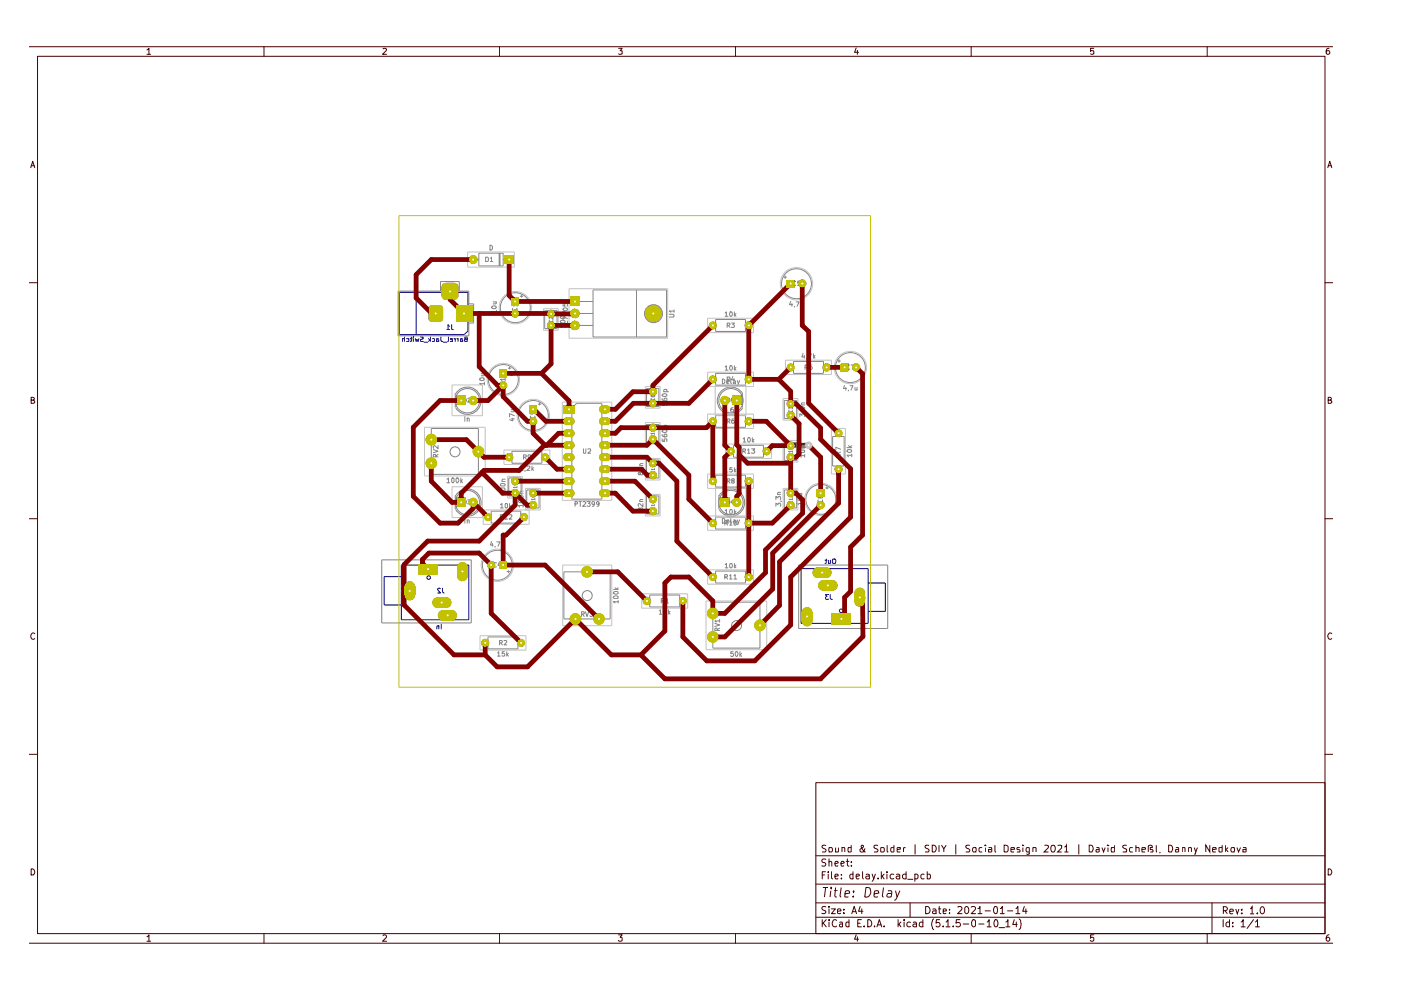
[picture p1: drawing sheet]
<svg xmlns="http://www.w3.org/2000/svg" width="297mm" height="210mm" viewBox="0 0 297 210" stroke-linecap="round" stroke-linejoin="round" font-family="sans-serif">
<g fill="none" stroke="#480000" stroke-width=".21">
<path d="M6.3 9.9h276.3M8 11.9h272.9v186.1h-272.9zM31.2 10.6l.4-.4v1.3M31.2 11.5h.7M56 9.9v2M81.2 10.3l.5-.1 .3 .4-.9 .9h.9M105.9 9.9v2M131.1 10.2h.8l-.4 .6h.4v.6h-.8M156 9.9v2M181.5 10.2l-.3 .9h.8M181.8 10.7v.8M205.9 9.9v2"/>
<path d="M231.9 10.2h-.7v.6h.7v.6h-.7M255.9 9.9v2M281.8 10.2l-.5 .1v.2v.9a.42 .42 0 0 0 .6-.1 .42 .42 0 0 0-.1-.5h-.5l-.1 .2M6.5 35.6l.4-1.4 .5 1.4M6.6 35.1h.7M281.5 35.6l.4-1.4 .5 1.4M281.6 35.1h.7M6.3 59.9h1.7M280.9 59.9h1.7M6.6 84.8h.6v-.5l-.6-.1v1.3h.5l.3-.4-.4-.3M281.6 84.8h.6v-.5l-.6-.1v1.3h.5l.3-.4-.4-.3M6.3 110h1.7"/>
<path d="M280.9 110h1.7M7.4 134.4a.57 .57 0 0 0-.8 0 .57 .57 0 0 0 0 .8l.3 .4 .5-.2M282.4 134.4a.57 .57 0 0 0-.8 0 .57 .57 0 0 0 0 .8l.3 .4 .5-.2M6.3 159.9h1.7M280.9 159.9h1.7M173 165.9h107.9v32.1h-107.9zM175.1 179.3h-.7l-.1 .3 .6 .4 .2 .4-.1 .2h-.7M175.8 179.7l.6 .1 .1 .6-.2 .2h-.5zM177.2 179.7v.9h.6M177.8 179.7v.9M178.5 179.8l.5-.1 .1 .9M178.5 179.7v.9"/>
<path d="M180.5 179.2v1.4h-.6v-.9h.6M183.3 179.9l-.3 .7h-.6l-.1-.5 .8-.6-.3-.3a.51 .51 0 0 0 0 .8l.5 .6h.2M186.1 179.3h-.7v.5l.6 .2 .1 .4-.1 .2h-.7M186.7 179.8h.7l.1 .6-.2 .2h-.6zM188.1 179.2v1.3l.2 .1M189.5 179.2v1.4h-.5l-.2-.2 .1-.6 .6-.1M191.6 179.7v.9M192 179.7h-.3l-.1 .3M194 179v2.1M197 179.3h-.8l-.1 .3 .6 .4 .3 .4-.2 .2h-.7M197.7 179.2a.78 .78 0 0 1 .8 .5 .78 .78 0 0 1-.3 .9h-.5zM199.1 179.2v1.4"/>
<path d="M199.6 179.2l.5 .8 .5-.8M200.1 180v.6M202.6 179v2.1M205.6 179.3h-.7l-.1 .3 .6 .4 .2 .4-.2 .2h-.6M206.3 179.8l.6-.1v.9h-.6zM208.2 179.7h-.5l-.1 .3 .1 .6h.5M208.9 179.2v.1M208.9 179.7v.9M209.6 179.7h.6l.1 .2v.7h-.7v-.5l.7-.1M210.9 179.2v1.3l.3 .1M212.9 179.2l.6 .1 .2 .2v.8l-.2 .3h-.6zM216.2 179.7h-.5l-.1 .2 .1 .2 .5 .1v.4h-.6"/>
<path d="M216.9 179.2v.1M216.9 179.7v.9M219 179.8l.6-.1 .1 .9M219 179.7v.9M221.4 179.3h.8l.1 .3-.9 1h.9M223 179.3l.3-.1a.88 .88 0 0 1 .2 1.4h-.4l-.2-.2-.1-.7zM224.2 179.3h.9v.5l-.9 .8h.9M225.7 179.6l.4-.4v1.4M228.7 179v2.1M230.9 179.2a.81 .81 0 0 1 .9 .5 .81 .81 0 0 1-.3 .9h-.6zM232.5 179.7h.5v.2v.7h-.5v-.5l.5-.1M233.6 179.7l.4 .9 .3-.9"/>
<path d="M234.9 179.2v.1M234.9 179.7v.9M236.3 179.2v1.4h-.6v-.9h.6M238.9 179.3h-.8l-.1 .3 .2 .2a.6 .6 0 0 1 .6 .8h-.8M240.2 179.7h-.6l-.1 .3 .1 .6h.6M240.8 179.8l.6-.1 .1 .9M240.8 179.2v1.4M245.2 179.2v1.3l.1 .1M247.8 179.2a.81 .81 0 0 1 .8 .5 .81 .81 0 0 1-.2 .9h-.6zM249.3 179.7h.5l.1 .2v.7h-.6v-.5l.6-.1M250.7 179.8l.5-.1v.9M250.7 179.7v.9"/>
<path d="M252 179.8l.5-.1 .1 .9M252 179.7v.9M253.2 179.7l.3 .9M253.9 179.7l-.5 1.4h-.2M256.5 179.2v1.4l-.8-1.4v1.4M259.1 179.2v1.4h-.6l-.1-.8 .7-.1M259.8 179.2v1.4M260.4 179.7l-.6 .5M261.1 179.8l.6-.1v.9h-.6zM262.3 179.7l.3 .9 .4-.9M263.5 179.7h.6l.1 .2v.7h-.7v-.5l.7-.1M6.3 200h276.3"/>
<path d="M6.6 184.2a.71 .71 0 0 1 .7 .5 .71 .71 0 0 1-.2 .8h-.5zM31.2 198.6l.4-.4v1.4M31.2 199.6h.7M56 198v2M81.2 198.4l.2-.2h.3l.3 .4-.9 1h.9M105.9 198v2M131.1 198.2h.8l-.4 .5 .4 .2v.5l-.2 .2h-.4l-.2-.2M156 198v2M173 194.5h107.9M173 191.4h107.9M173 187.5h107.9M173 181.4h107.9"/>
<path d="M174.3 195v1.5M174.3 185.5h.5M174.5 188.2h1.1M174.5 195.7l.7 .8M175 184.8h-.7v1.6M175 188.2l-.2 2M175.1 192.3l-.6-.1-.3 .3 .3 .5 .5 .1 .1 .4-.3 .2-.6-.1M175.1 182.2l-.6-.1-.3 .3 .3 .5h.3l.3 .3-.3 .4h-.6M175.2 195l-.9 .9M175.6 184.8v.2M175.6 185.3v1.1M175.8 195v.2"/>
<path d="M175.8 192.2v.2M175.8 182.8l.1-.2 .4 .1 .1 .9M175.8 182.1v1.5M175.8 192.7v1M175.8 195.5v1M176.1 188.8l-.1 1.4M176.2 188.2v.2M176.3 192.7h.8l-.8 1h.8M176.3 184.8v1.3l.2 .3M176.8 188.8h.8M177 185.8l.7-.1-.2-.4h-.3l-.2 .2v.6l.2 .3 .4-.1M177 183.1l.7-.1-.2-.4-.4 .1-.1 .7 .2 .2h.4"/>
<path d="M177.2 188.2l-.2 1.7 .4 .3M177.4 195.2l-.3-.2a.77 .77 0 0 0-.7 .7 .77 .77 0 0 0 .7 .8l.3-.2M177.5 193.2l.8-.1-.1-.3-.4-.1-.3 .3v.5l.3 .2 .4-.1M178.1 195.6h.5v.9M178.3 183.1l.7-.1-.2-.4-.4 .1-.1 .7 .2 .2h.4M178.4 188.2l-.3 1.7 .3 .3M178.4 186.2v.2M178.4 185.4v.1M178.6 195.9h-.5l-.1 .3 .1 .3 .5-.1M178.9 193.5v.2M178.9 192.8v.2M179.1 189.5l1-.1-.1-.5-.5-.1-.2 .1-.1 .3-.1 .9h.8"/>
<path d="M179.4 182.6h.6M179.7 182.1v1.3l.3 .2M180 195.6l-.4-.1-.3 .3 .1 .6h.6M180 195v1.5M180.5 183.5v.1M180.5 182.7v.2M180.6 193.7l.5-1.5 .5 1.5M180.8 193.3h.6M180.8 185.4l-.4-.1-.2 .3 .1 .6 .1 .2 .4-.1M180.8 184.8v1.6M180.9 190v.2M181 188.9v.3"/>
<path d="M181.5 198.2l-.3 .9h.8M181.5 185.8l.7-.1-.2-.4h-.3l-.2 .2v.6l.2 .3 .4-.1M181.8 198.6v1M181.9 195.7h.5M182.4 192.2l-.4 1h1M182.6 195h-.7v1.5h.7M182.7 192.7v1M182.9 184.8v1.3l.1 .3M183.2 196.3v.2M183.6 188.2h.4a.86 .86 0 0 1 .6 1.2 1.08 1.08 0 0 1-1.3 .8zM183.6 185.4l.5-.1 .2 .2v.9M184 195a.77 .77 0 0 1 .8 .7 .77 .77 0 0 1-.8 .8z"/>
<path d="M184.3 185.7l-.7 .2 .2 .5 .5-.1M184.9 185.3l.4 1.1M185.3 189.5l1-.1-.1-.5h-.7l-.2 1 .2 .3 .6-.1M185.4 196.3v.2M185.6 185.3l-.7 1.6M185.9 196.5l.5-1.5 .5 1.5M186.1 196.1h.7M186.2 186.2v.2M186.9 184.8v1.6M187 185.8l.5 .6M187.3 188.2l-.2 1.7 .2 .3M187.5 196.3v.2"/>
<path d="M187.5 185.3l-.6 .6M188 184.8v.2M188 185.3v1.1M188.3 188.9h.7l-.1 1.3M189 189.4l-.8 .1-.2 .4 .3 .3 .6-.1M189.5 185.4l-.5-.1-.3 .3v.4l.3 .4 .5-.1M189.9 188.8l.3 1.4M190.1 185.4l.4-.1 .3 .2v.9M190.2 180.1l.7-.1v-.3h-.6l-.1 .2 .1 .7h.6M190.4 195v1.5M190.6 195.9l.4 .6M190.8 185.7l-.8 .2 .2 .5 .6-.1"/>
<path d="M190.8 188.8l-.9 1.9-.3 .2M191 195.5l-.6 .6M191.7 195v.2M191.7 195.5v1M192.1 185.4a.52 .52 0 0 0-.8 .2l.2 .7h.6M192.1 184.8v1.6M192.4 186.4h1.1M193 191.4v3.1M193 195.6h-.6l-.1 .7a.52 .52 0 0 0 .7 .1M193.6 195.6h.6l.1 .9M194 185.4l.4-.1 .2 .3v.6l-.2 .2-.4-.1M194 185.3v1.6"/>
<path d="M194.3 195.9h-.5l-.3 .3 .3 .3 .5-.1M195.7 195.6h-.6l-.2 .7a.52 .52 0 0 0 .8 .1M195.7 195v1.5M195.9 185.4l-.4-.1-.3 .3 .1 .6 .2 .2 .4-.1M196.3 192.2a.78 .78 0 0 1 .9 .8 .78 .78 0 0 1-.9 .7zM196.6 185.4l.4-.1 .3 .3-.1 .7h-.6M196.6 184.8v1.6M197.8 192.8h.6l.1 .9M198 194.8a1.74 1.74 0 0 0 0 2.3M198.5 193.1h-.5l-.3 .3 .3 .3 .5-.1M199 192.7h.5M199.1 192.2v1.3l.4 .2"/>
<path d="M199.2 195h-.7v.7l.1-.1h.5l.2 .3v.4l-.2 .2h-.5l-.1-.2M200 193.2l.7-.1-.1-.3h-.6v.8h.6M200 196.3v.2M200.6 195.5l.4-.5v1.5M200.6 196.5h.8M201.3 193.5v.2M201.3 192.8v.2M202.1 196.3v.2M203.1 192.4l.2-.2h.3l.4 .4-1 1.1h1M203.5 195h-.7l-.1 .7 .2-.1 .6 .1 .1 .6a.59 .59 0 0 1-.9 0M204.2 195.9h1.2M204.6 192.4l.3-.2a.82 .82 0 0 1 .5 .8 .82 .82 0 0 1-.5 .7l-.3-.2z"/>
<path d="M205.9 192.4l.6-.2 .3 .3v.4l-.9 .8h.9M205.9 198v2M206.3 195l.4 .1 .1 .2v1l-.3 .2a.88 .88 0 0 1-.2-1.5zM207.3 192.6l.4-.2 .1-.2v1.5M207.3 193.7h.9M207.5 195.9h1.1M208.9 193.1h1.1M209.3 195.5l.4-.5v1.5M209.3 196.5h.8M210.9 195.1l.2-.1a.89 .89 0 0 1 .3 1.4l-.2 .1a.78 .78 0 0 1-.5-.6 .78 .78 0 0 1 .2-.7zM211 192.2a.89 .89 0 0 1 .3 1.4l-.1 .1a.88 .88 0 0 1-.2-1.5zM211.8 196.7h1.2"/>
<path d="M212.1 192.6h.2l.2-.4v1.5M212.1 193.7h.8M213.3 195.5l.4-.5v1.5M213.3 196.5h.8M213.6 193.1h1.1M214.3 180.1l.8-.1-.1-.3h-.6l-.1 .2 .1 .7h.6M215.1 195l-.4 1h.9M215.4 192.6l.4-.4v1.5M215.4 193.7h.8M215.5 195.5v1M216.1 194.8a1.74 1.74 0 0 1 0 2.3M217.2 192.2l-.4 1h1"/>
<path d="M217.5 192.7v1M218.2 180.6h-.6v-.6l.1-.3h.5v1.4h-.6M225.7 180.6h.8M231.9 198.2h-.7v.7l.2-.2 .5 .2-.1 .6-.4 .1-.2-.2M242.1 180.1l.8-.1-.1-.3h-.6l-.1 .2 .1 .7h.6M243.5 180.6v-1.1a.45 .45 0 0 1 .5-.3 .45 .45 0 0 1 .3 .5h-.4v.4h.4l.2 .4-.1 .1h-.5M246 180.6l-.2 .3M255.9 198v2M257 191.4v6.6M257.1 180.1l.8-.1-.1-.3h-.6l-.1 .2 .1 .7h.6M259.3 195v1.5M259.4 193.1h.5l.2-.2 .1-.3-.1-.3-.7-.1v1.6"/>
<path d="M259.7 193.1l.5 .7M260 180.1l.4 .5M260.7 195.6h-.6l-.2 .7a.52 .52 0 0 0 .8 .1M260.7 195v1.5M260.7 193.3l.8-.1-.1-.4-.4-.1-.3 .3 .1 .7h.6M261.4 196.3v.2M261.4 195.6v.1M262 192.7l.3 1.1 .4-1.1M263.1 195.5l.5-.5v1.5M263.1 196.5h.9M263.3 193.6v.2M263.3 192.8v.2"/>
<path d="M265 192.7h.2l.3-.5v1.6M265 193.8h.9M265.8 195l-1.4 1.8M266.2 195.5l.4-.5v1.5M266.2 196.5h.8M266.6 193.6v.2M267.3 192.4l.3-.2a.82 .82 0 0 1 .5 .8 .82 .82 0 0 1-.5 .8 .93 .93 0 0 1-.3-1.4zM281.6 184.2a.71 .71 0 0 1 .7 .5 .71 .71 0 0 1-.2 .8h-.5zM281.8 198.2l-.5 .2a.92 .92 0 0 0 .1 1.2h.3l.2-.3v-.3l-.2-.3h-.3l-.2 .3"/>
</g>
<g fill="none" stroke="#000084" stroke-width=".21">
<path d="M84.7 62h14.5v8.2l-.8 .8h-13.7zM85.8 71.9l-.5-.1v.6M85.8 71.5v.9M86.2 71.8h.4l.1 .2-.1 .4h-.4M87 71.8h.4M87.2 71.5v.8l-.2 .1M87.6 71.5h.1M87.6 71.8v.6M88.1 71.8l.1 .6 .2-.4 .2 .4 .2-.6M88.2 62v9M89.2 71.5h.5a.44 .44 0 0 1-.1 .4 .44 .44 0 0 1-.4 .2v.3h.5M89.9 72.6h.8"/>
<path d="M90.8 71.8l.5 .3M91.2 72.1l-.4 .3M91.3 71.5v.9M91.7 71.8l.4 .1v.4l-.4 .1M93 71.8l-.5 .1v.5h.5v-.3l-.5-.1M93.5 71.5v.6l.1 .3h.3M94 72.6h.7M94.7 69.8h.6M95.1 71.5v.8l-.2 .1M95.3 69.2l-.3-.4v1M95.8 68.8v1h.3M95.9 72.1l-.4-.1v-.2h.4v.6h-.4"/>
<path d="M96.3 71.8l.2 .2M96.5 71.8v.6M96.9 71.8l.2 .2M97.1 71.8v.6M98 71.8l-.4 .1v.5h.4v-.3l-.4-.1M98.7 71.9l-.2 .2 .1 .3h.5v-.9h-.5v.4h.5M85.1 119.8h14.3v11.6h-14.3zM174.9 118.8h.4M175.2 118.5v.9l-.3 .1M175.7 118.8v.7M176.1 118.8v.6h-.4M176.5 118.6l.5-.1a.63 .63 0 0 1 0 1l-.5-.1z"/>
<path d="M85.1 122.3h-3.7v6h3.7M93 132.8l-.3-.1-.1 .6M93 132.7v.6M93.4 124.8l-.4-.1-.2 .2 .6 .8h-.6M93.6 132.3v1M93.8 124.7v.8l.3 .2M169.8 120.6h14.3v11.6h-14.3zM175.7 126.1h-.7l.3 .4-.3 .2v.2l.2 .2 .5-.1M176 126.1v.7l.2 .3h.2M184.1 123.6h3.6v6h-3.6"/>
<circle cx="90.9" cy="122.5" r=".38"/>
<circle cx="178.3" cy="129.5" r=".38"/>
</g>
<path d="M84.4 61.7h9v-2h4v2h2v2.7h1v4.1h-1v2.7h-15zM80.9 118.7h19v13.4h-19zM169.3 119.8h18.9v13.5h-18.9z" fill="none" stroke="#848484" stroke-width=".21"/>
<g fill="#848400">
<path d="M166.8 77.9h1.7a.85 .85 0 0 1-.9 .8 .85 .85 0 0 1-.8-.8z"/>
<path d="M167 77.3a.85 .85 0 0 1 1-.2 .85 .85 0 0 1 .5 .8h-1.7z"/>
<path d="M166.8 59.3h1.7v1.7h-1.7z"/>
<path d="M178.2 77h1.7v1.7h-1.7z"/>
<path d="M176.4 130h4v2.4h-4z"/>
<path d="M181.1 127.5h2.3a1.15 1.15 0 0 1-1.1 1.2 1.15 1.15 0 0 1-1.2-1.2z"/>
<path d="M181.6 124.8a1.15 1.15 0 0 1 1.2-.1 1.15 1.15 0 0 1 .6 1h-2.3l.1-.3z"/>
<path d="M181.2 125.7h2.3v1.8h-2.3z"/>
<path d="M174.2 120.7l.6-.4h.4v1.1v-1.1a1.15 1.15 0 0 1 1.1 1.4 1.15 1.15 0 0 1-1.6 .8 1.15 1.15 0 0 1-.5-1.8z"/>
<path d="M172.7 120.5l.7-.2v2.3a1.15 1.15 0 0 1-1.1-.8 1.15 1.15 0 0 1 .4-1.3z"/>
<path d="M173.4 120.3h1.8v2.3h-1.8z"/>
<path d="M175.5 123.4l.6-.4h.3v1.1v-1.1a1.15 1.15 0 0 1 1.2 1.4 1.15 1.15 0 0 1-1.6 .8 1.15 1.15 0 0 1-.5-1.8z"/>
<path d="M173.7 123.4l.5-.4h.4v2.3a1.15 1.15 0 0 1-1-.7 1.15 1.15 0 0 1 .1-1.2z"/>
<path d="M174.6 123h1.8v2.3h-1.8z"/>
<path d="M170 131.7h2.3a1.15 1.15 0 0 1-1.2 1.1 1.15 1.15 0 0 1-1.1-1.1z"/>
<path d="M170.2 129.2a1.15 1.15 0 0 1 1.3-.4 1.15 1.15 0 0 1 .8 1.1h-2.3z"/>
<path d="M169.9 129.9h2.4v1.8h-2.4z"/>
<path d="M173.1 103.7h1.7v1.7h-1.7z"/>
<path d="M177.2 91.3l.6-.3v1.7a.85 .85 0 0 1-.8-.5 .85 .85 0 0 1 .2-.9z"/>
<path d="M177.8 91a.85 .85 0 0 1 .9 .9 .85 .85 0 0 1-.9 .8z"/>
<path d="M152.7 105.5h1.9v1.9h-1.9z"/>
<path d="M155.2 83.9h1.9v2h-1.9z"/>
<path d="M154.1 95.7h1.7a.85 .85 0 0 1-.9 .8 .85 .85 0 0 1-.8-.8z"/>
<path d="M154.3 95.1a.85 .85 0 0 1 1-.2 .85 .85 0 0 1 .5 .8h-1.7z"/>
<path d="M150.3 89.3h1.7a.85 .85 0 0 1-.9 .9 .85 .85 0 0 1-.8-.9z"/>
<path d="M150.5 88.7a.85 .85 0 0 1 1-.2 .85 .85 0 0 1 .5 .8h-1.7z"/>
<path d="M150.3 80.4h1.7a.85 .85 0 0 1-.9 .9 .85 .85 0 0 1-.8-.9z"/>
<path d="M150.5 79.8a.85 .85 0 0 1 1-.2 .85 .85 0 0 1 .5 .8h-1.7z"/>
<path d="M150.3 69h1.7a.85 .85 0 0 1-.9 .9 .85 .85 0 0 1-.8-.9z"/>
<path d="M150.5 68.4a.85 .85 0 0 1 1-.2 .85 .85 0 0 1 .5 .8h-1.7z"/>
<path d="M96.8 83.9h1.9v2h-1.9z"/>
<path d="M112.2 85.9h1.7v1.7h-1.7z"/>
<path d="M105.8 78.3h1.7v1.7h-1.7z"/>
<path d="M119.4 85.9h2.4v1.7h-2.4z"/>
<path d="M119.6 88.7l.6-.2v1.7a.85 .85 0 0 1-.8-.6 .85 .85 0 0 1 .2-.9z"/>
<path d="M121 88.5a.85 .85 0 0 1 .8 .8 .85 .85 0 0 1-.8 .9z"/>
<path d="M120.2 88.5h.8v1.7h-.8z"/>
<path d="M119.6 91.3l.6-.3v1.7a.85 .85 0 0 1-.8-.5 .85 .85 0 0 1 .2-.9z"/>
<path d="M121 91a.85 .85 0 0 1 .8 .9 .85 .85 0 0 1-.8 .8z"/>
<path d="M120.2 91h.8v1.7h-.8z"/>
<path d="M119.6 93.8l.6-.2v1.7a.85 .85 0 0 1-.8-.6 .85 .85 0 0 1 .2-.9z"/>
<path d="M121 93.6a.85 .85 0 0 1 .8 .8 .85 .85 0 0 1-.8 .9z"/>
<path d="M120.2 93.6h.8v1.6h-.8z"/>
<path d="M119.6 96.3l.6-.2v1.7a.85 .85 0 0 1-.8-.5 .85 .85 0 0 1 .2-1z"/>
<path d="M121 96.1a.85 .85 0 0 1 .8 .8 .85 .85 0 0 1-.8 .9z"/>
<path d="M120.2 96.1h.8v1.7h-.8z"/>
<path d="M115 96.3a.85 .85 0 0 1 .9-.1 .85 .85 0 0 1 .5 .7h-1.7z"/>
<path d="M114.7 96.9h1.7a.85 .85 0 0 1-.8 .9 .85 .85 0 0 1-.9-.9z"/>
<path d="M119.6 98.9l.6-.3v1.7a.85 .85 0 0 1-.8-.5 .85 .85 0 0 1 .2-.9z"/>
<path d="M121 98.6a.85 .85 0 0 1 .8 .9 .85 .85 0 0 1-.8 .8z"/>
<path d="M120.2 98.6h.8v1.7h-.8z"/>
<path d="M127.2 96.3l.6-.2v1.7a.85 .85 0 0 1-.7-.5 .85 .85 0 0 1 .1-1z"/>
<path d="M128.6 96.1a.85 .85 0 0 1 .9 .8 .85 .85 0 0 1-.9 .9z"/>
<path d="M127.8 96.1h.8v1.7h-.8z"/>
<path d="M127.2 93.8l.6-.2v1.7a.85 .85 0 0 1-.7-.6 .85 .85 0 0 1 .1-.9z"/>
<path d="M128.6 93.6a.85 .85 0 0 1 .9 .8 .85 .85 0 0 1-.9 .9z"/>
<path d="M127.8 93.6h.8v1.6h-.8z"/>
<path d="M127.2 91.3l.6-.3v1.7a.85 .85 0 0 1-.7-.5 .85 .85 0 0 1 .1-.9z"/>
<path d="M128.6 91a.85 .85 0 0 1 .9 .9 .85 .85 0 0 1-.9 .8z"/>
<path d="M127.8 91h.8v1.7h-.8z"/>
<path d="M127.2 98.9l.6-.3v1.7a.85 .85 0 0 1-.7-.5 .85 .85 0 0 1 .1-.9z"/>
<path d="M128.6 98.6a.85 .85 0 0 1 .9 .9 .85 .85 0 0 1-.9 .8z"/>
<path d="M127.8 98.6h.8v1.7h-.8z"/>
<path d="M127.2 88.7l.6-.2v1.7a.85 .85 0 0 1-.7-.6 .85 .85 0 0 1 .1-.9z"/>
<path d="M128.6 88.5a.85 .85 0 0 1 .9 .8 .85 .85 0 0 1-.9 .9z"/>
<path d="M127.8 88.5h.8v1.7h-.8z"/>
<path d="M127.2 86.2l.6-.3v1.7a.85 .85 0 0 1-.7-.5 .85 .85 0 0 1 .1-.9z"/>
<path d="M128.6 85.9a.85 .85 0 0 1 .9 .9 .85 .85 0 0 1-.9 .8z"/>
<path d="M127.8 85.9h.8v1.7h-.8z"/>
<path d="M108.4 63.1h1.7v1.7h-1.7z"/>
<path d="M120.8 62.9h2.1v2h-2.1z"/>
<path d="M121.9 65.5a1 1 0 0 1 1 1 1 1 0 0 1-1 1z"/>
<path d="M121.1 65.8l.7-.3v2a1 1 0 0 1-.9-.7 1 1 0 0 1 .2-1z"/>
<circle cx="170.1" cy="60.1" r=".89"/>
<circle cx="181.5" cy="77.9" r=".89"/>
<circle cx="175.3" cy="77.9" r=".89"/>
<circle cx="161.1" cy="132.6" r="1.23"/>
<circle cx="177.8" cy="99.5" r=".89"/>
<circle cx="167.6" cy="94.5" r=".89"/>
<circle cx="174" cy="107.1" r=".89"/>
<circle cx="167.6" cy="107.1" r=".89"/>
<circle cx="167.6" cy="104.6" r=".89"/>
<circle cx="167.6" cy="96.9" r=".89"/>
<circle cx="158.7" cy="122.3" r=".89"/>
<circle cx="156.2" cy="106.5" r=".97"/>
<circle cx="158.7" cy="102" r=".89"/>
<circle cx="158.7" cy="110.9" r=".89"/>
<circle cx="158.7" cy="89.3" r=".89"/>
<circle cx="153.7" cy="84.9" r=".97"/>
<circle cx="167.6" cy="88.1" r=".89"/>
<circle cx="167.6" cy="85.6" r=".89"/>
<circle cx="162.6" cy="95.7" r=".89"/>
<circle cx="158.7" cy="69" r=".89"/>
<circle cx="158.7" cy="80.4" r=".89"/>
<circle cx="100.3" cy="84.9" r=".97"/>
<circle cx="91.4" cy="93.2" r="1.23"/>
<circle cx="101.4" cy="95.8" r="1.23"/>
<circle cx="91.4" cy="98.2" r="1.23"/>
<circle cx="113" cy="89.3" r=".89"/>
<circle cx="106.7" cy="81.7" r=".89"/>
<circle cx="107.9" cy="96.9" r=".89"/>
<circle cx="116.8" cy="66.5" r=".89"/>
<circle cx="116.8" cy="69" r=".89"/>
<circle cx="109.2" cy="66.5" r=".89"/>
</g>
<path d="M121.9 65.4v2.1" fill="none" stroke="#848400" stroke-width=".21"/>
<g fill="#848400">
<path d="M121.9 68a1 1 0 0 1 1 1 1 1 0 0 1-1 1z"/>
<path d="M121.1 68.3l.7-.3v2a1 1 0 0 1-.9-.6 1 1 0 0 1 .2-1.1z"/>
</g>
<path d="M121.9 68v2" fill="none" stroke="#848400" stroke-width=".21"/>
<g fill="#848400">
<path d="M138.5 64.7a1.8 1.8 0 0 1 1.8 1.8 1.8 1.8 0 0 1-1.8 1.8z"/>
<path d="M137.2 65.2l.8-.5h.5v3.6a1.8 1.8 0 0 1-1.6-1.1 1.8 1.8 0 0 1 .3-2z"/>
<path d="M96.6 64.7h3.6v3.5h-3.6z"/>
<path d="M106.9 54.1h2v1.9h-2z"/>
<path d="M91 64.9l.4-.2h2l.4 .2 .2 .5v2.2l-.4 .6h-2.2l-.5-.3-.1-2.7z"/>
<path d="M93.7 60.4l.7-.5h2l.5 .3 .3 .4v2.3l-.2 .3-.6 .4-2.3-.1-.5-.8v-1.9z"/>
<path d="M99.4 55h1.9a.95 .95 0 0 1-1 1 .95 .95 0 0 1-.9-1z"/>
<path d="M99.7 54.4a.95 .95 0 0 1 1-.2 .95 .95 0 0 1 .6 .8h-1.9z"/>
<path d="M150.3 102h1.7a.85 .85 0 0 1-.9 .9 .85 .85 0 0 1-.8-.9z"/>
<path d="M150.5 101.4a.85 .85 0 0 1 1-.2 .85 .85 0 0 1 .5 .8h-1.7z"/>
<path d="M150.3 110.9h1.7a.85 .85 0 0 1-.9 .9 .85 .85 0 0 1-.8-.9z"/>
<path d="M150.5 110.3a.85 .85 0 0 1 1-.2 .85 .85 0 0 1 .5 .8h-1.7z"/>
<path d="M102.6 109.6h1.7a.85 .85 0 0 1-.8 .9 .85 .85 0 0 1-.9-.9z"/>
<path d="M102.9 109a.85 .85 0 0 1 .9-.1 .85 .85 0 0 1 .5 .7h-1.7z"/>
<path d="M96.8 105.5h1.9v1.9h-1.9z"/>
<path d="M127.2 101.4l.6-.2v1.7a.85 .85 0 0 1-.7-.6 .85 .85 0 0 1 .1-.9z"/>
<path d="M128.6 101.2a.85 .85 0 0 1 .9 .8 .85 .85 0 0 1-.9 .9z"/>
<path d="M127.8 101.2h.8v1.7h-.8z"/>
<path d="M119.6 101.4l.6-.2v1.7a.85 .85 0 0 1-.8-.6 .85 .85 0 0 1 .2-.9z"/>
<path d="M121 101.2a.85 .85 0 0 1 .8 .8 .85 .85 0 0 1-.8 .9z"/>
<path d="M120.2 101.2h.8v1.7h-.8z"/>
<path d="M127.2 104l.6-.3v1.7a.85 .85 0 0 1-.7-.5 .85 .85 0 0 1 .1-.9z"/>
<path d="M128.6 103.7a.85 .85 0 0 1 .9 .9 .85 .85 0 0 1-.9 .8z"/>
<path d="M127.8 103.7h.8v1.7h-.8z"/>
<path d="M119.6 104l.6-.3v1.7a.85 .85 0 0 1-.8-.5 .85 .85 0 0 1 .2-.9z"/>
<path d="M121 103.7a.85 .85 0 0 1 .8 .9 .85 .85 0 0 1-.8 .8z"/>
<path d="M120.2 103.7h.8v1.7h-.8z"/>
<path d="M88.7 119.5h4.1v2.3h-4.1z"/>
<path d="M97.1 119.6a1.15 1.15 0 0 1 1.3-.4 1.15 1.15 0 0 1 .8 1.1h-2.3z"/>
<path d="M96.9 122.1h2.3a1.15 1.15 0 0 1-1.2 1.1 1.15 1.15 0 0 1-1.1-1.1z"/>
<path d="M96.9 120.3h2.3v1.8h-2.3z"/>
<path d="M91.9 127.1l.5-.4 .4-.1v2.3a1.15 1.15 0 0 1-1-.6 1.15 1.15 0 0 1 .1-1.2z"/>
<path d="M94.6 126.6a1.15 1.15 0 0 1 1.1 1.2 1.15 1.15 0 0 1-1.1 1.1z"/>
<path d="M92.8 126.7h1.8v2.2h-1.8z"/>
<path d="M93.3 129.5l.7-.2v2.3a1.15 1.15 0 0 1-1.1-.8 1.15 1.15 0 0 1 .4-1.3z"/>
<path d="M95.8 129.3a1.15 1.15 0 0 1 1.1 1.2 1.15 1.15 0 0 1-1.1 1.1z"/>
<path d="M94 129.4h1.8v2.3h-1.8z"/>
<path d="M85.9 123.7a1.15 1.15 0 0 1 1.3-.4 1.15 1.15 0 0 1 .8 1.1h-2.3z"/>
<path d="M85.7 126.2h2.3a1.15 1.15 0 0 1-1.1 1.1 1.15 1.15 0 0 1-1.2-1.1z"/>
<path d="M85.7 124.4h2.4v1.8h-2.4z"/>
<path d="M150.3 122.3h1.7a.85 .85 0 0 1-.9 .9 .85 .85 0 0 1-.8-.9z"/>
<path d="M150.5 121.7a.85 .85 0 0 1 1-.1 .85 .85 0 0 1 .5 .7h-1.7z"/>
<path d="M144.2 126.8a.85 .85 0 0 1 .9-.2 .85 .85 0 0 1 .5 .8h-1.7z"/>
<path d="M143.9 127.4h1.7a.85 .85 0 0 1-.8 .9 .85 .85 0 0 1-.9-.9z"/>
<path d="M109.9 135.7a.85 .85 0 0 1 .9-.2 .85 .85 0 0 1 .5 .8h-1.7z"/>
<path d="M109.6 136.3h1.7a.85 .85 0 0 1-.8 .9 .85 .85 0 0 1-.9-.9z"/>
<path d="M105.8 119h1.7v1.7h-1.7z"/>
<circle cx="138.4" cy="90.7" r=".89"/>
<circle cx="138.4" cy="93.1" r=".89"/>
<circle cx="138.4" cy="85.5" r=".89"/>
<circle cx="138.4" cy="83.1" r=".89"/>
<circle cx="138.4" cy="108.4" r=".89"/>
<circle cx="138.4" cy="105.8" r=".89"/>
<circle cx="138.4" cy="98.2" r=".89"/>
<circle cx="138.4" cy="100.8" r=".89"/>
<circle cx="100.3" cy="106.5" r=".97"/>
<circle cx="109.2" cy="104.6" r=".89"/>
<circle cx="109.2" cy="102" r=".89"/>
<circle cx="111.1" cy="109.6" r=".89"/>
<circle cx="113" cy="107.1" r=".89"/>
<circle cx="113" cy="104.6" r=".89"/>
<circle cx="151.1" cy="135" r="1.23"/>
<circle cx="137.2" cy="127.4" r=".89"/>
<circle cx="122" cy="131.2" r="1.23"/>
<circle cx="127" cy="131.2" r="1.23"/>
<circle cx="124.5" cy="121.2" r="1.23"/>
<circle cx="151.1" cy="130" r="1.23"/>
<circle cx="104.1" cy="119.8" r=".89"/>
<circle cx="102.9" cy="136.3" r=".89"/>
</g>
<path d="M171.4 94.4l-3.8 .1" fill="none" stroke="#008400" stroke-width="1"/>
<path d="M84.6 45.7h100v100h-100z" fill="none" stroke="#c2c200" stroke-width=".21"/>
<g fill="none" stroke="#848484" stroke-width=".21">
<path d="M100.3 55h1.2M101.5 53.7h5.2v2.7h-5.2zM103 54.5h.4l.1 .2v.6l-.1 .2h-.4zM103.9 52l.5 .2v.5l-.2 .3h-.3zM104 54.8l.2-.3v1M104 55.5h.5M105.8 53.7v2.7M105.9 53.7v2.7M106 53.7v2.7M106.7 55h1.2M107.7 56.4v1M107.8 56.8l.4 .6"/>
<path d="M108.2 56.4l-.5 .6M166.2 58.8h.6M166.5 58.4v.7M168.7 59.7l-.5-.1-.1 .4 .1 .5h.5M169.6 59.6h-.4l-.1 .4 .3-.1 .3 .2-.1 .4h-.5M102 79.2h.7M102.6 79.2v.5h-.6M104.3 64.9a.58 .58 0 0 1 .9 .3 .58 .58 0 0 1-1-.1zM104.6 64h.6M105.2 64v.4h-.6M105.2 66.1h-1l.4 .3M105.2 65.8v.6"/>
<path d="M107.1 79.5l-1-.4v.7M107.7 78.1h.7M108 77.7v.6M108.7 65.4l-.1 .2 .3 .4h.5l.2-.4v-.2M109.6 64.7h-1l.4 .2M109.6 64.4v.5M110.2 62.8h.7M110.6 62.5v.6M115.5 65.9h2.6v3.8h-2.6zM116.5 67.9v.5h.6l.1-.3-.1-.2M117.2 67.2v.5l-.6-.5-.1 .1v.3M118.9 68l.6-.1 .3 .2a.53 .53 0 0 1-.5 .4 .53 .53 0 0 1-.5-.3z"/>
<path d="M118.9 67.1l.6-.1 .3 .1a.53 .53 0 0 1-.5 .5 .53 .53 0 0 1-.5-.4zM119.1 66.5h.7M119.4 65.4a.52 .52 0 0 1 .5-.1 .52 .52 0 0 1 .4 .4 .52 .52 0 0 1-.5 .2 .52 .52 0 0 1-.4-.5zM119.4 64.4v.5h.4l-.1-.4 .2-.2 .4 .1-.1 .5M119.8 69.2h-1l.3 .2M119.8 66.1h-.6v.4M119.8 66.5l.1-.2 .4 .1-.1 .4h-.3l-.3-.5-.2 .1 .1 .4 .3-.2M119.8 68.9v.5M120.3 68.1v.5h-.9M120.3 67.6l-.9-.5v.7M121.9 63.9h3.8M121.9 66.5h3.8"/>
<path d="M121.9 69h3.8M125.7 61.5h15.6v10h-15.6zM135 61.5v10M141.9 66.6h.8l.2 .3-.1 .3h-.9M142.9 66h-1l.3 .2M142.9 65.7v.5M151.1 69h.6M151.7 67.7h6.4v2.6h-6.4zM151.7 79.2h6.4v2.5h-6.4zM153.8 66.4l.2-.3v1M153.8 77.8l.2-.2v.9M153.8 67.1h.5"/>
<path d="M153.8 78.5h.5M154.2 69l.6-.2-.1-.3h-.5v.9M154.4 69l.4 .4M154.9 66.1a.47 .47 0 0 1 .4 .5 .47 .47 0 0 1-.4 .5l-.2-.4zM154.9 77.6a.47 .47 0 0 1 .4 .4 .47 .47 0 0 1-.4 .5l-.2-.4zM155.1 68.5h.6l-.3 .3 .3 .2-.1 .4-.5-.1M155.4 79.8l-.3 .7h.6M155.7 66.1v1M155.7 77.6v.9M155.8 66.7l.2 .4M155.8 78.1l.2 .4M156 66.5l-.3 .3"/>
<path d="M156 77.9l-.3 .3M158.1 69h.6M167.6 63.9l-.2 .7h.7M167.6 77.9h.6M167.9 64.3v.6M168.2 76.6h6.4v2.6h-6.4zM168.5 64.9l-.1 .2M168.8 64h.6l-.4 .9M169.8 64.3v.6h.5M170.3 74.9l-.3 .8h.6M170.3 64.3v.6M170.5 75.4v.5"/>
<path d="M170.7 77.9l.6-.2-.1-.3h-.5v.9M170.9 77.9l.4 .4M171 75.9l-.1 .2M171.4 75h.6l-.4 .9M172.1 77.4h-.4l-.1 .4 .4-.1 .2 .2-.1 .4-.5-.1M172.5 75v.9M172.6 75.6l.2 .3M172.8 75.4l-.3 .3M174.6 77.9h.7M177.6 76.5h.6M177.9 76.2v.7M180.1 77.5l-.4-.1-.2 .4 .2 .5 .4-.1"/>
<path d="M180.4 77.4h.7l-.4 .9M91.4 90.8h10v9.8h-10zM91.9 95.3l1 .4-1 .3M92.4 96.9v-.5h-.5v.5h1M92.9 94.5v.7l-.8-.7-.2 .2v.4M92.9 96.4l-.5 .3M96.5 83.4v3M96.6 83.5a2.9 2.9 0 0 1 4.4-.8 2.9 2.9 0 0 1 0 4.5 2.9 2.9 0 0 1-4.4-.8M98.4 84.4a.43 .43 0 0 1 .5 .4 .43 .43 0 0 1-.5 .5zM98.6 88.3v1M99.1 88.7l.3-.1 .1 .7M99.1 88.6v.7"/>
<path d="M99.1 84.5l.4-.1 .2 .2-.6 .7h.6M101.8 80.2a.58 .58 0 0 1 .9 .2 .58 .58 0 0 1-1-.1zM102.7 81.4h-1l.3 .2M102.7 81v.6M106.2 81a.47 .47 0 0 0 .4 .7 .47 .47 0 0 0 .4-.7M107.1 80.4h-1l.3 .3M107.1 80.1v.6M107.9 96.9h.6M108.4 88.8h.7M108.4 86.9h.7M108.5 95.7h6.4v2.5h-6.4zM108.7 88.6v.6l-.7-.2"/>
<path d="M109 86.9v.4h-.6M109.1 88.1l-1.1-.4v.7M110.3 98.9l.5-.1 .1 .3-.7 .6h.7M111 96.9l.6-.1-.1-.4h-.5v1M111.3 96.9l.3 .5M111.3 99.7v.2M111.8 98.9l.5-.1 .1 .3-.7 .6h.7M112.5 96.9l-.4 .1-.2-.1 .1-.5h.4l.1 .2-.1 .8h-.4M112.5 88.2l-.1 .3 .3 .3h.5l.3-.3-.1-.3M112.8 98.8v.9M112.9 87.3l.1 .1v.3l-.5 .1v-.5h.7l.3 .4M112.9 99.4l.2 .3"/>
<path d="M113.1 99.1l-.3 .4M114 85.7h.7M114.4 85.3v.6M114.9 96.9h.7M122.3 85.5h5.3v20.3h-6.4v-19.3zM123.7 95.2l.1 .9 .4-.1v-.8M124.6 95.2h.6v.4l-.6 .5h.6M135.6 98.7h.7M136.3 99.1v.7l-.7-.7-.3 .2 .1 .4M136.3 98.3h-.5l-.2 .2 .1 .2M137.1 82.4h2.6v3.8h-2.6zM137.1 90h2.6v3.8h-2.6z"/>
<path d="M137.1 97.5h2.6v3.8h-2.6zM138 99v-.4l.3 .2 .1-.2h.3v.4M138 83.8v.2l.2 .1h.5l.1-.2-.2-.2-.3 .2 .2 .2M138.1 92.4l-.1 .4a.38 .38 0 0 0 .5 .1 .38 .38 0 0 0 .2-.5M138.1 84.5v.4h.5l.2-.3-.1-.1M138.8 99.5h-.8l.2 .2M138.8 91.9h-.8l.2 .3M138.8 91.2h-.8l.2 .2M138.8 91v.4M138.8 91.7v.5M138.8 99.3v.4M140.4 93v.6h.5v-.6l.5 .1-.1 .5"/>
<path d="M140.4 92.1v.3a.82 .82 0 0 0 1 .1v-.4l-.4-.1-.2 .1v.4l.2 .1M140.4 85.4v.5h.5v-.5l.5 .1-.1 .4M140.4 84.5v.3a.82 .82 0 0 0 1 .1v-.4l-.4-.1-.2 .1v.4l.2 .1M140.5 91.2l.6-.1 .3 .2a.53 .53 0 0 1-.5 .4 .53 .53 0 0 1-.5-.3zM140.5 83.6l.6-.1 .3 .2a.53 .53 0 0 1-.5 .4 .53 .53 0 0 1-.5-.4zM140.7 90.7h1M140.7 83.1h1M140.8 90.7l-.1-.3 .2-.2 .5 .1v.4M140.8 83.1l-.1-.3 .2-.3 .5 .1v.5M151.1 89.3h.6M151.1 80.4h.6M151.7 88.1h6.4v2.5h-6.4z"/>
<path d="M153.2 80.3l.5 .3v.5l-.2 .3h-.3zM153.8 99.4l.2-.3v1M154 86.4h-.4l-.1 .5 .4-.1 .2 .2-.1 .4-.5-.1M154.1 81l.4-.1-.1-.2-.3 .1v.6h.4M154.2 89.3l.6-.1-.1-.4h-.5v.9M154.2 80.4l.6-.1-.1-.4h-.5v1M154.3 84.4l.5 .3v.4l-.3 .2h-.2zM154.4 89.3l.4 .4M154.4 80.4l.4 .5M154.5 87.4l-.1 .1M154.9 80.3v.9l.2 .2M154.9 95.7h.6"/>
<path d="M155.2 99.1h-.4l-.1 .5 .4-.1 .2 .2-.1 .4-.5-.1M155.4 86.4h-.3l-.2 .2v.7l.5 .1v-.5l-.3-.1-.2 .2M155.5 80.8l.3-.1 .2 .2v.5h-.5l-.1-.3 .6-.2M155.5 84.4h-.4v.4h.4l-.1 .5-.3-.1M155.5 94.4h6.4v2.5h-6.4zM155.6 88.8h-.3l-.2 .4 .1 .5h.4l.1-.4-.2-.1-.4 .1M155.6 80.3v.6M155.7 99.1v1M155.8 99.7l.2 .4M156 86.4v1M156 87l.3 .4M156 99.5l-.3 .3"/>
<path d="M156.3 86.8l-.3 .3M156.3 80.7l.2 .7M156.8 80.7l-.3 .9-.2 .1M157.4 83.4v3M157.5 95.7h.4l.2-.2-.1-.3h-.5v.9M157.5 83.5a2.9 2.9 0 0 0-4.4-.8 2.9 2.9 0 0 0 0 4.5 2.9 2.9 0 0 0 4.4-.8M157.6 93l.2-.2v.9M157.6 93.7h.6M157.7 95.7l.4 .4M158.1 89.3h.6M158.1 80.4h.6M158.5 95.4l.2-.2v.9"/>
<path d="M158.5 96.1h.5M158.7 92.8a.47 .47 0 0 1 .4 .5 .47 .47 0 0 1-.4 .4l-.2-.3zM159.3 95.2h.7l-.3 .3 .3 .2v.2l-.1 .2-.6-.1M159.5 92.8v.9M159.6 93.4l.3 .3M159.9 93.1l-.4 .4M161.9 95.7h.7M166.3 93.8h2.6v3.8h-2.6zM166.3 84.9h2.6v3.8h-2.6zM167.3 94.9l.6-.1 .1 .2-.1 .2h-.6zM167.3 86.7v-.5l.2 .3 .4-.3 .1 .2-.1 .3M167.3 96.2v.4a.38 .38 0 0 0 .5 .1 .38 .38 0 0 0 .1-.5"/>
<path d="M167.3 87v.4h.6l.1-.2-.1-.2M168 95.7h-.7l.1 .3M168 95.5v.5M169.6 95.6l.2-.2h.6l.2 .1v.3l-.8 .1zM169.6 88.3v-.6l.4 .4 .1-.4h.4v.6M169.9 95h.7M169.9 85.9h.7M170 86.3l.3 .3-.3 .3-.3-.1v-.5h.6l.3 .1v.3M170.6 96.6h-1l.3 .3M170.6 94.6h-.6v.4M170.6 87.2l.2 .1M170.6 85.4h-.6v.5"/>
<path d="M170.6 96.4v.5M176.5 92.5h2.5v6.3h-2.5zM177.7 96.4v-.5l-.3-.1-.2 .2v.4h1M177.8 91.9v.6M177.8 98.8v.7M178.2 95.2l-1-.4v.7M178.2 95.8l-.5 .4M179.1 81.7l-.3 .7h.7M179.3 82.1v.6M179.6 94.9h1M179.7 95.4l.7-.1 .2 .4a.58 .58 0 0 1-1-.1zM179.9 94.5l.4 .4"/>
<path d="M179.9 82.7l-.1 .2M180.3 81.8h.5l-.4 .9M180.6 96.5h-1l.3 .4M180.6 96.3v.6M180.6 94.5l-.4 .3M181.3 82.1v.5h.4M181.7 82.1v.6M94.7 101.6l.4-.3v1.1M94.7 102.4h.6M95.8 101.3h.4l.1 .2v.6l-.3 .3-.2-.3zM96.5 105v2.9M96.6 105.1a2.9 2.9 0 0 1 4.4-.8 2.9 2.9 0 0 1 0 4.5 2.9 2.9 0 0 1-4.4-.8"/>
<path d="M96.8 101.3a.52 .52 0 0 1 .5 .5 .52 .52 0 0 1-.4 .6l-.2-.3zM97.7 101.3v1.1M97.8 101.9l.2 .5M98 101.7l-.3 .3M98.4 106a.43 .43 0 0 1 .5 .4 .43 .43 0 0 1-.5 .4zM98.6 109.9v1M99.1 110.3l.3-.1 .1 .7M99.1 110.2v.7M99.1 106h.6l-.3 .3h.2l.1 .4-.2 .1h-.4M103.5 109.6h.6M104.1 108.4h6.3v2.5h-6.3zM104.2 114.8l-.2 .8h.6"/>
<path d="M104.4 115.2v.6M105 115.8l-.1 .2M105.2 119.4l-.4-.1-.2 .2v.6l.2 .1 .4-.1M105.3 114.9h.7l-.4 .9M105.8 119.2l-.2 .7h.7M106.1 109.6h.5l.1-.3-.2-.2h-.4v1M106.1 107l.3-.2v.9M106.1 102.7l.2-.2h.6l.2 .4-.2 .1h-.6zM106.1 119.6v.6M106.1 107.7h.6M106.2 103.5h.7l.2 .3a.58 .58 0 0 1-1-.1zM106.3 115.2v.5h.5"/>
<path d="M106.3 109.6l.4 .5M106.4 102.1h.7M106.8 115.2v.6M107 109.4l.3-.3v1M107 110.1h.6M107.1 104.6h-1l.2 .4M107.1 101.6h-.5l-.2 .2 .1 .3M107.1 104.4v.6M107.2 106.8h.3l.1 .1-.1 .8h-.3l-.1-.2zM107.9 101.3h2.6v3.9h-2.6zM107.9 109.2l.6-.1v.2l-.6 .8h.6M108 106.8v.9"/>
<path d="M108.2 107.4l.3 .3M108.5 107.1l-.5 .3M108.8 102.4v.3l.4 .1-.1-.3 .4-.1v.4M108.9 103.8l-.1 .3 .2 .2h.4l.2-.3-.1-.2M109.6 103.3h-.8l.2 .2M109.6 103.1v.4M109.9 105.2l.2-.1h.6l.2 .3-.2 .2h-.6zM110 106.1l.7-.1 .2 .3a.58 .58 0 0 1-1 0zM110.2 104.6h.7M110.4 109.6h.7M110.9 107.2h-1l.3 .3M110.9 104.1h-.5l-.2 .2 .1 .3"/>
<path d="M110.9 106.9v.6M111.7 103.9h2.6v3.8h-2.6zM112.6 104.9v.3l.4 .2 .4-.2-.1-.3-.4 .1 .2 .4M112.7 106.4l-.1 .2 .2 .2h.4l.2-.2-.1-.2M113.4 105.9h-.8l.2 .1M113.4 105.6v.4M121.9 106.8h.4l.1-.4-.5-.1v1.1M122.8 106.3h.5M123 106.3v1.1M123.6 106.4l.4-.1 .2 .4-.7 .7h.7M124.5 106.3h.6l-.3 .5h.3v.4l-.1 .2-.5-.1M126.1 106.8l-.1 .1h-.4l-.1-.1v-.3l.4-.2a.7 .7 0 0 1-.1 1.1h-.2"/>
<path d="M127 106.8l-.1 .1h-.3l-.1-.5h.5v.7l-.4 .3M135.6 106.3h.7M135.7 100.3l.2-.2h.2l.2 .2-.1 .4h-.4l-.1-.5-.2-.1-.2 .2 .1 .4h.2l.1-.2M135.7 107.9l.2-.2h.2l.2 .2-.1 .4h-.4l-.1-.4-.2-.2-.2 .2 .1 .4h.2l.1-.2M136.3 106.8v.6l-.7-.6-.3 .1 .1 .5M136.3 105.9h-.5l-.2 .2 .1 .2M137.1 105.2h2.6v3.8h-2.6zM138.1 100l-.1 .3 .2 .2h.4l.2-.3-.1-.2M138.1 107.7l-.1 .2 .2 .2h.4l.2-.3-.1-.1M138.3 106.2h.5M138.6 106.1v.5l-.6-.1M138.8 107.1h-.8l.2 .2"/>
<path d="M138.8 106.9v.4M151.1 102h.6M151.1 110.9h.6M151.7 100.8h6.4v2.5h-6.4zM151.7 109.6h6.4v2.6h-6.4zM152.4 105v2.9M152.5 105.1a2.9 2.9 0 0 1 4.4-.8 2.9 2.9 0 0 1 0 4.5 2.9 2.9 0 0 1-4.4-.8M153.2 109.9h.3l.2 .3v.5l-.4 .2h-.1zM153.7 110.9h.4l.2-.2-.1-.3h-.5v.9M153.8 108.3l.2-.3v1M153.8 119.7l.2-.2v.9M153.8 100.1h.5"/>
<path d="M153.8 109h.5M153.9 110.9l.4 .4M154.1 110.6l.4-.1v-.3h-.4v.6h.4M154.2 102l.6-.1-.1-.4h-.5v.9M154.3 106a.43 .43 0 0 1 .5 .4 .43 .43 0 0 1-.5 .4zM154.4 102l.4 .4M154.7 110.7l.2-.3v.9M154.7 111.3h.5M154.9 108a.47 .47 0 0 1 .4 .5 .47 .47 0 0 1-.4 .5l-.2-.4zM154.9 119.5a.47 .47 0 0 1 .4 .4 .47 .47 0 0 1-.4 .5l-.2-.3zM154.9 109.9v.8l.2 .2M155.3 101.9l-.2-.2 .1-.2h.4v.4h-.4l-.1 .2 .1 .3h.4l.1-.3-.2-.2"/>
<path d="M155.3 106l-.3 .6h.5M155.4 106.3v.5M155.5 110.2h.4l.1 .7M155.7 110.4a.51 .51 0 0 1 .5 .3 .51 .51 0 0 1-.2 .6h-.3l-.1-.1zM155.7 108v1M155.7 119.5v.9M155.8 108.6l.2 .4M156 110.5h-.4l-.2 .2 .2 .2 .4-.1M156 108.4l-.3 .3M156 119.8l-.3 .3M156.3 110.2l.2 .7M156.8 110.2l-.3 1-.2 .1"/>
<path d="M158.1 102h.6M158.1 110.9h.6M164.5 107.4v-.7l.4 .3v-.2l.5-.1 .1 .2-.1 .5M164.5 105.9v-.7l.4 .4 .2-.4h.3l.1 .3-.1 .4M164.8 104.8h.7M165.4 106.3h.3M165.5 104.4h-.5l-.2 .2 .1 .2M166.3 103.9h2.6v3.8h-2.6zM167.3 106.4v.2l.1 .2h.5l.1-.2-.1-.2M168 105.9h-.7l.1 .1M168 104.9v.5l-.4-.5h-.3v.5M168 105.6v.4"/>
<path d="M169.1 105.6a.58 .58 0 0 1 .9 .2 .58 .58 0 0 1-1-.1zM169.3 104.6h.7M169.9 104.6v.5h-.6M170 106.8h-1l.3 .2M170 106.4v.6M173.5 106l-.1 .3 .3 .3h.5l.2-.3-.1-.3M173.8 105.2l.1-.1h.4l.1 .1-.1 .4h-.4l-.1-.4-.3-.1v.5h.2l.1-.2M175 103.5h.7M175.3 103.1v.6M102.9 136.3h.6M103.5 135h6.3v2.6h-6.3zM105.5 138.4l.2-.2v.9"/>
<path d="M105.5 139.1h.6M105.9 136.3l.5-.1v-.4h-.5v.9M106.2 136.3l.3 .4M106.8 135.9l.6-.1v.2l-.6 .7h.6M106.9 138.2h-.4l-.1 .4 .4-.1 .2 .2-.1 .4-.5-.1M107.4 138.2v.9M107.4 121.2h.7M107.5 138.8l.3 .3M107.8 138.5l-.4 .4M107.8 120.9v.6M109.8 136.3h.7M119.5 121.2h9.9v10h-9.9z"/>
<path d="M123.3 130.2l.6-.1v-.3l-.6-.1v1M123.5 130.2l.4 .5M124.1 129.7l.4 1 .3-1M125.1 129.7h.5l-.2 .3 .2 .1v.5l-.1 .1-.4-.1M130 126.6l.7-.3 .4 .2v.3l-.8 .1zM130 125h1.1M130.1 125.5l.6-.1 .4 .2a.53 .53 0 0 1-.5 .4 .53 .53 0 0 1-.6-.4zM130.4 124.6l.4 .4M131.1 127.6h-1.1l.4 .2M131.1 127.3v.5M131.1 124.6l-.4 .3M137.2 127.4h.6"/>
<path d="M137.8 126.2h6.3v2.5h-6.3zM139.8 129.5l.2-.2v.9M139.8 130.2h.6M140.2 127.4l.6-.1-.1-.4h-.5v.9M140.5 127.4l.3 .4M141.1 127.2l.4-.3v.9M141.1 127.8h.6M141.2 129.3h-.4l-.1 .4 .4-.1 .2 .2-.1 .4-.5-.1M141.7 129.3v.9M141.8 129.9l.3 .3M142.1 129.6l-.4 .4M144.1 127.4h.7"/>
<path d="M151.1 127.7h10v9.7h-10zM151.1 122.3h.6M151.6 132.2l1 .3-1 .3M151.7 121.1h6.4v2.5h-6.4zM152.1 133.7v-.4l-.5-.1v.5h1M152.6 131.7h-1l.2 .2M152.6 133.2l-.5 .3M152.6 131.3v.6M153.7 122.3h.4l.2-.1-.1-.4h-.5v1M153.8 120.4h.5M153.9 122.3l.4 .5M154.7 122.1l.2-.3v1"/>
<path d="M154.7 122.8h.5M155.4 138.2h-.5v.4l.4-.1 .2 .2-.1 .4-.3 .1-.2-.2M155.6 122.1l.3-.3v1M155.6 122.8h.6M155.8 120.1l.2 .3M156 138.3v-.1a.52 .52 0 0 1 .5 .4 .52 .52 0 0 1-.4 .6l-.2-.4zM156.9 138.2v1M157 138.8l.2 .4M157.2 138.5l-.3 .4M158.1 122.3h.6"/>
<circle cx="109.3" cy="65.2" r="3.2"/>
<circle cx="138.6" cy="66.5" r="1.91"/>
<circle cx="168.9" cy="60.2" r="3.2"/>
<circle cx="180.3" cy="77.9" r="3.2"/>
<circle cx="96.5" cy="95.8" r="1.06"/>
<circle cx="99.1" cy="85" r="2.58"/>
<circle cx="106.7" cy="80.5" r="3.2"/>
<circle cx="113.1" cy="88.1" r="3.2"/>
<circle cx="155" cy="85" r="2.58"/>
<circle cx="99.1" cy="106.6" r="2.58"/>
<circle cx="105.5" cy="119.8" r="3.2"/>
<circle cx="155" cy="106.6" r="2.58"/>
<circle cx="174" cy="105.9" r="3.2"/>
<circle cx="124.5" cy="126.3" r="1.06"/>
<circle cx="156.2" cy="132.6" r="1.06"/>
</g>
<g fill="none" stroke="#c2c2c2" stroke-width=".21">
<path d="M99.1 53.4h10v3.2h-10zM115.2 65.4h3.2v4.6h-3.2zM120.6 61.2h21v10.5h-21zM150 67.5h9.8v3h-9.8zM150 78.9h9.8v3.1h-9.8zM166.5 76.4h9.8v3h-9.8zM90 90.6h12.9v10.3h-12.9zM95.8 81.6h6.5v6.5h-6.5zM106.8 95.4h9.8v3.1h-9.8zM119.2 85.3h10.5v20.8h-10.5zM136.8 82h3.2v4.5h-3.2zM136.8 89.6h3.2v4.5h-3.2z"/>
<path d="M136.8 97.2h3.2v4.6h-3.2zM150 87.8h9.8v3h-9.8zM151.6 81.6h6.6v6.5h-6.6zM153.8 94.1h9.8v3.1h-9.8zM166 84.5h3.2v4.6h-3.2zM166 93.4h3.2v4.6h-3.2zM176.3 90.8h2.9v9.7h-2.9zM95.8 103.2h6.5v6.5h-6.5zM107.6 101h3.1v4.6h-3.1zM111.4 108.1v-4.6h3.2v4.6h-12.2v3.1h9.8v-3.1M119.3 119.8h10.4v12.9h-10.4zM136.8 104.8h3.2v4.6h-3.2z"/>
<path d="M150 100.5h9.8v3h-9.8zM150 109.4h9.8v3h-9.8zM151.7 103.2h6.5v6.5h-6.5zM166 103.5h3.2v4.6h-3.2zM101.8 134.8h9.7v3h-9.7zM136.1 125.9h9.7v3h-9.7zM149.7 127.4h12.9v10.4h-12.9zM150 120.8h9.8v3.1h-9.8z"/>
<circle cx="109.3" cy="65.2" r="3.4"/>
<circle cx="168.9" cy="60.2" r="3.4"/>
<circle cx="180.3" cy="77.9" r="3.4"/>
<circle cx="106.7" cy="80.5" r="3.4"/>
<circle cx="113.1" cy="88.1" r="3.4"/>
<circle cx="105.5" cy="119.8" r="3.4"/>
<circle cx="174" cy="105.9" r="3.4"/>
</g>
<g fill="none" stroke="#840000" stroke-width="1">
<path d="M100.3 55h-8.9l-3.2 3.3v4.9l3.3 3.3h1.5M107.9 55v7.7l1.3 1.2h12.7M95.4 61.8v1.7l3 3M99.1 66.5h22.8M101.6 66.5v11.2l3.9 4h1.2M106.7 79.2h8.1M114.8 79.2l5.8 5.8v1.8M121.9 69h-5.1v8.1l-2 2.1M151.1 69l-12.7 12.7v1.4h-4.2l-3.7 3.7h-2.2M167.6 60.1l-8.9 8.9v11.4h6.4M167.6 77.9l-2.5 2.5M170.1 60.1v8.9l1.3 1.3v15.2l6.4 6.4"/>
<path d="M175.3 77.9h3.8M181.5 77.9l1.4 1.3v34.3l-2.6 2.5v9.4l-1.2 1.3v4.5h-.7M91.4 93.2h7.5l3.7 3.7h5.3M97.8 84.9h-4.5l-5.7 5.7v14.6l5.7 5.7h3.8l3.2-3.1v-1.3l3.2 3.1M106.7 81.7v2.4l5.1 5.2h1.2v2.6l2.6 2.5M106.7 81.7l-3.2 3.2h-3.2M113 86.8h.2l2.5 2.5h4.9M115.6 96.9l2.5 2.6h2.5M120.6 94.4h-5.2l-5.3 5.3h-7.5l-4.8 4.9v1.9h-2l-4.4-4.5v-3.8M120.6 91.9h-2.2l-2.5 2.5M128.3 96.9h8.9l1.2 1.3h1.3l3.8 3.8v12.7l7.6 7.6M128.3 99.5h7.8l1.1 1.3h1.2"/>
<path d="M128.3 94.4h8.9l1.2-1.3 7.6 7.7v5l5.1 5.1M128.3 91.9h2.2l1.2-1.2h18.1l1.3-1.4v12.7M151.1 80.4l-5.1 5.1h-11.7l-3.8 3.8h-2.2M153.7 84.9v9.5l1.2 1.3-1.2 1.2v9.6M156.2 84.9v9.4l.5 .5v9.8l-.5 .6v1.3M156.7 96.4l1.8 1.8h9.1M158.7 89.3h3.8l5.1 5.2h-3.9l-1.1 1.2M165.1 80.4l2.5 2.6v2.6h1.1l5.3 5.2v2.3l6.3 6.3v10.2l-12.7 12.7v10.2l-7.6 7.6h-10.1l-5.1-5.1v-7.6M167.6 88.1l1.8 1.7v6.5l-.7 .6h-1.1v7.7h1.1l1.5 1.4v2.8l-7.9 7.8v4.8l-8.6 8.6h-2.6v-2.6l-5.1-5.1h-3.8l-1.2 1.3v10.2l-5.1 5.1M171.4 94.4l2.6 2.5v7.7M177.8 99.5v7.2l-12.5 12.4v9.3l-4.2 4.2M89.6 119.5l1.2 1.1"/>
<path d="M102.2 100.2l4.4 4.4h2.6M109.2 104.6l2.6 2.5h1.2M109.2 104.6v2.5l-7.6 7.6h-10.9l-5 5v8.6l10.6 10.6h6.6M109.2 102h11.4M111.1 109.6l-3.8 3.9h-.6v6.3h8.9l11.4 11.4M113 104.6h7.6M128.3 104.6h2.2l3.7 3.8h4.2M128.3 102h6.3l3.8 3.8M158.7 102v20.3M167.6 107.1l-3.9 3.8h-5M174 107.1l-10.2 10.2v7.6l-10.1 10.1h-2.6M85.7 124.3l1 1h.2"/>
<path d="M89.6 120.6v-2l1.3-1.3h10.7l2.5 2.5v10.2l6.4 6.3M102.9 136.3v2.6M102.9 138.9l2.5 2.5h6.4l10.2-10.2 7.6 7.7h6.3M124.5 121.2h6.5l6.2 6.2M182.3 126.7v.2l.6 .5M182.9 127.4l.1 7.6-9 8.9h-33l-5.1-5M183 126.7l-.1 .7"/>
</g>
<g fill="#c2c200">
<path d="M166.8 77.9h1.6a.8 .8 0 0 1-.8 .8 .8 .8 0 0 1-.8-.8z"/>
<path d="M167.1 77.3a.8 .8 0 0 1 .8-.1 .8 .8 0 0 1 .5 .7h-1.6z"/>
<path d="M166.8 59.4h1.6v1.6h-1.6z"/>
<path d="M178.2 77.1h1.6v1.6h-1.6z"/>
<path d="M176.4 130.1h4v2.2h-4z"/>
<path d="M181.2 127.5h2.2a1.1 1.1 0 0 1-1.1 1.1 1.1 1.1 0 0 1-1.1-1.1z"/>
<path d="M181.6 124.8a1.1 1.1 0 0 1 1.2-.1 1.1 1.1 0 0 1 .6 1h-2.2v-.3z"/>
<path d="M181.2 125.7h2.2v1.8h-2.2z"/>
<path d="M174.3 120.8l.5-.4 .4-.1v1.1v-1.1a1.1 1.1 0 0 1 1.1 1.3 1.1 1.1 0 0 1-1.6 .8 1.1 1.1 0 0 1-.4-1.6z"/>
<path d="M172.5 120.8l.5-.4 .4-.1v2.2a1.1 1.1 0 0 1-1-.6 1.1 1.1 0 0 1 .1-1.1z"/>
<path d="M173.4 120.3h1.8v2.2h-1.8z"/>
<path d="M175.6 123.5l.5-.4 .3-.1v1.1v-1.1a1.1 1.1 0 0 1 1.1 1.4 1.1 1.1 0 0 1-1.5 .7 1.1 1.1 0 0 1-.4-1.6z"/>
<path d="M173.7 123.5l.5-.4 .4-.1v2.2a1.1 1.1 0 0 1-1-.6 1.1 1.1 0 0 1 .1-1.1z"/>
<path d="M174.6 123h1.8v2.2h-1.8z"/>
<path d="M170 131.7h2.2a1.1 1.1 0 0 1-1.1 1.1 1.1 1.1 0 0 1-1.1-1.1z"/>
<path d="M170.2 129.2a1.1 1.1 0 0 1 1.3-.4 1.1 1.1 0 0 1 .7 1.1h-2.2z"/>
<path d="M170 129.9h2.2v1.8h-2.2z"/>
<path d="M173.1 103.8h1.7v1.6h-1.7z"/>
<path d="M177.2 91.3l.6-.2v1.6a.8 .8 0 0 1-.7-.5 .8 .8 0 0 1 .1-.9z"/>
<path d="M177.8 91.1a.8 .8 0 0 1 .8 .8 .8 .8 0 0 1-.8 .8z"/>
<path d="M152.7 105.6h1.8v1.8h-1.8z"/>
<path d="M155.3 84h1.8v1.8h-1.8z"/>
<path d="M154.1 95.7h1.6a.8 .8 0 0 1-.8 .8 .8 .8 0 0 1-.8-.8z"/>
<path d="M154.4 95.1a.8 .8 0 0 1 .8-.2 .8 .8 0 0 1 .5 .8h-1.6z"/>
<path d="M150.3 89.3h1.6a.8 .8 0 0 1-.8 .8 .8 .8 0 0 1-.8-.8z"/>
<path d="M150.6 88.8a.8 .8 0 0 1 .8-.2 .8 .8 0 0 1 .5 .7h-1.6z"/>
<path d="M150.3 80.4h1.6a.8 .8 0 0 1-.8 .8 .8 .8 0 0 1-.8-.8z"/>
<path d="M150.6 79.9a.8 .8 0 0 1 .8-.2 .8 .8 0 0 1 .5 .7h-1.6z"/>
<path d="M150.3 69h1.6a.8 .8 0 0 1-.8 .8 .8 .8 0 0 1-.8-.8z"/>
<path d="M150.6 68.4a.8 .8 0 0 1 .8-.1 .8 .8 0 0 1 .5 .7h-1.6z"/>
<path d="M96.9 84h1.7v1.8h-1.7z"/>
<path d="M112.2 86h1.6v1.6h-1.6z"/>
<path d="M105.8 78.4h1.6v1.6h-1.6z"/>
<path d="M119.4 86h2.4v1.6h-2.4z"/>
<path d="M119.7 88.8l.5-.3v1.6a.8 .8 0 0 1-.7-.5 .8 .8 0 0 1 .2-.8z"/>
<path d="M121 88.5a.8 .8 0 0 1 .8 .8 .8 .8 0 0 1-.8 .8z"/>
<path d="M120.2 88.6h.8v1.6h-.8z"/>
<path d="M119.7 91.3l.5-.2v1.6a.8 .8 0 0 1-.7-.5 .8 .8 0 0 1 .2-.9z"/>
<path d="M121 91.1a.8 .8 0 0 1 .8 .8 .8 .8 0 0 1-.8 .8z"/>
<path d="M120.2 91.1h.8v1.6h-.8z"/>
<path d="M119.7 93.8l.5-.2v1.6a.8 .8 0 0 1-.7-.5 .8 .8 0 0 1 .2-.9z"/>
<path d="M121 93.6a.8 .8 0 0 1 .8 .8 .8 .8 0 0 1-.8 .8z"/>
<path d="M120.2 93.6h.8v1.6h-.8z"/>
<path d="M119.7 96.4l.5-.3v1.6a.8 .8 0 0 1-.7-.5 .8 .8 0 0 1 .2-.8z"/>
<path d="M121 96.1a.8 .8 0 0 1 .8 .8 .8 .8 0 0 1-.8 .8z"/>
<path d="M120.2 96.2h.8v1.6h-.8z"/>
<path d="M115 96.4a.8 .8 0 0 1 .9-.2 .8 .8 0 0 1 .5 .7h-1.6z"/>
<path d="M114.8 96.9h1.6a.8 .8 0 0 1-.8 .8 .8 .8 0 0 1-.8-.8z"/>
<path d="M119.7 98.9l.5-.2v1.6a.8 .8 0 0 1-.7-.5 .8 .8 0 0 1 .2-.9z"/>
<path d="M121 98.7a.8 .8 0 0 1 .8 .8 .8 .8 0 0 1-.8 .8z"/>
<path d="M120.2 98.7h.8v1.6h-.8z"/>
<path d="M127.3 96.4l.5-.3v1.6a.8 .8 0 0 1-.7-.5 .8 .8 0 0 1 .2-.8z"/>
<path d="M128.6 96.1a.8 .8 0 0 1 .8 .8 .8 .8 0 0 1-.8 .8z"/>
<path d="M127.8 96.2h.8v1.6h-.8z"/>
<path d="M127.3 93.8l.5-.2v1.6a.8 .8 0 0 1-.7-.5 .8 .8 0 0 1 .2-.9z"/>
<path d="M128.6 93.6a.8 .8 0 0 1 .8 .8 .8 .8 0 0 1-.8 .8z"/>
<path d="M127.8 93.6h.8v1.6h-.8z"/>
<path d="M127.3 91.3l.5-.2v1.6a.8 .8 0 0 1-.7-.5 .8 .8 0 0 1 .2-.9z"/>
<path d="M128.6 91.1a.8 .8 0 0 1 .8 .8 .8 .8 0 0 1-.8 .8z"/>
<path d="M127.8 91.1h.8v1.6h-.8z"/>
<path d="M127.3 98.9l.5-.2v1.6a.8 .8 0 0 1-.7-.5 .8 .8 0 0 1 .2-.9z"/>
<path d="M128.6 98.7a.8 .8 0 0 1 .8 .8 .8 .8 0 0 1-.8 .8z"/>
<path d="M127.8 98.7h.8v1.6h-.8z"/>
<path d="M127.3 88.8l.5-.3v1.6a.8 .8 0 0 1-.7-.5 .8 .8 0 0 1 .2-.8z"/>
<path d="M128.6 88.5a.8 .8 0 0 1 .8 .8 .8 .8 0 0 1-.8 .8z"/>
<path d="M127.8 88.6h.8v1.6h-.8z"/>
<path d="M127.3 86.2l.5-.2v1.6a.8 .8 0 0 1-.7-.5 .8 .8 0 0 1 .2-.9z"/>
<path d="M128.6 86a.8 .8 0 0 1 .8 .8 .8 .8 0 0 1-.8 .8z"/>
<path d="M127.8 86h.8v1.6h-.8z"/>
<path d="M108.4 63.2h1.6v1.6h-1.6z"/>
<path d="M120.9 63h2v1.9h-2z"/>
<path d="M121.9 65.5a.95 .95 0 0 1 1 1 .95 .95 0 0 1-1 .9z"/>
<path d="M121.2 65.8l.6-.3v1.9a.95 .95 0 0 1-.8-.6 .95 .95 0 0 1 .2-1z"/>
<path d="M121.8 65.5l.1 1.9z"/>
<path d="M121.9 68.1a.95 .95 0 0 1 1 .9 .95 .95 0 0 1-1 1z"/>
<path d="M121.2 68.3l.6-.2v1.9a.95 .95 0 0 1-.8-.6 .95 .95 0 0 1 .2-1.1z"/>
<path d="M121.8 68.1l.1 1.8z"/>
<path d="M138.5 64.7a1.75 1.75 0 0 1 1.8 1.8 1.75 1.75 0 0 1-1.8 1.7z"/>
<path d="M137.3 65.2l.7-.4 .5-.1v3.5a1.75 1.75 0 0 1-1.6-1.1 1.75 1.75 0 0 1 .4-1.9z"/>
<path d="M96.6 64.7h3.6v3.5h-3.6z"/>
<path d="M107 54.1h1.8v1.9h-1.8z"/>
<path d="M91.1 64.9l.5-.2h1.6l.6 .3 .1 2.6-.3 .5-.3 .1h-1.8l-.5-.3-.1-2.7z"/>
<path d="M93.7 60.5l.5-.5h2.3l.4 .2 .2 .3-.1 2.7-.5 .3-2.4-.1-.5-.5z"/>
<path d="M99.4 55h1.8a.9 .9 0 0 1-.9 .9 .9 .9 0 0 1-.9-.9z"/>
<path d="M99.7 54.4a.9 .9 0 0 1 1-.2 .9 .9 0 0 1 .5 .8h-1.8z"/>
<path d="M150.3 102h1.6a.8 .8 0 0 1-.8 .8 .8 .8 0 0 1-.8-.8z"/>
<path d="M150.6 101.5a.8 .8 0 0 1 .8-.2 .8 .8 0 0 1 .5 .7h-1.6z"/>
<path d="M150.3 110.9h1.6a.8 .8 0 0 1-.8 .8 .8 .8 0 0 1-.8-.8z"/>
<path d="M150.6 110.3a.8 .8 0 0 1 .8-.1 .8 .8 0 0 1 .5 .7h-1.6z"/>
<path d="M102.7 109.6h1.6a.8 .8 0 0 1-.8 .8 .8 .8 0 0 1-.8-.8z"/>
<path d="M102.9 109.1a.8 .8 0 0 1 .9-.2 .8 .8 0 0 1 .5 .7h-1.6z"/>
<path d="M96.9 105.6h1.7v1.8h-1.7z"/>
<path d="M127.3 101.5l.5-.3v1.6a.8 .8 0 0 1-.7-.5 .8 .8 0 0 1 .2-.8z"/>
<path d="M128.6 101.2a.8 .8 0 0 1 .8 .8 .8 .8 0 0 1-.8 .8z"/>
<path d="M127.8 101.3h.8v1.6h-.8z"/>
<path d="M119.7 101.5l.5-.3v1.6a.8 .8 0 0 1-.7-.5 .8 .8 0 0 1 .2-.8z"/>
<path d="M121 101.2a.8 .8 0 0 1 .8 .8 .8 .8 0 0 1-.8 .8z"/>
<path d="M120.2 101.3h.8v1.6h-.8z"/>
<path d="M127.3 104l.5-.2v1.6a.8 .8 0 0 1-.7-.5 .8 .8 0 0 1 .2-.9z"/>
<path d="M128.6 103.8a.8 .8 0 0 1 .8 .8 .8 .8 0 0 1-.8 .8z"/>
<path d="M127.8 103.8h.8v1.6h-.8z"/>
<path d="M119.7 104l.5-.2v1.6a.8 .8 0 0 1-.7-.5 .8 .8 0 0 1 .2-.9z"/>
<path d="M121 103.8a.8 .8 0 0 1 .8 .8 .8 .8 0 0 1-.8 .8z"/>
<path d="M120.2 103.8h.8v1.6h-.8z"/>
<path d="M88.8 119.5h4v2.3h-4z"/>
<path d="M97.2 119.7a1.1 1.1 0 0 1 1.2-.4 1.1 1.1 0 0 1 .7 1h-2.2z"/>
<path d="M96.9 122.1h2.2a1.1 1.1 0 0 1-1.1 1.1 1.1 1.1 0 0 1-1.1-1.1z"/>
<path d="M96.9 120.3h2.2v1.8h-2.2z"/>
<path d="M91.9 127.1l.5-.4h.4v2.2a1.1 1.1 0 0 1-1-.6 1.1 1.1 0 0 1 .1-1.2z"/>
<path d="M94.6 126.7a1.1 1.1 0 0 1 1.1 1.1 1.1 1.1 0 0 1-1.1 1.1z"/>
<path d="M92.8 126.7h1.8v2.2h-1.8z"/>
<path d="M93.1 129.8l.5-.4h.4v2.2a1.1 1.1 0 0 1-1-.6 1.1 1.1 0 0 1 .1-1.2z"/>
<path d="M95.8 129.4a1.1 1.1 0 0 1 1.1 1.1 1.1 1.1 0 0 1-1.1 1.1z"/>
<path d="M94 129.4h1.8v2.2h-1.8z"/>
<path d="M86 123.7a1.1 1.1 0 0 1 1.2-.4 1.1 1.1 0 0 1 .8 1.1h-2.2z"/>
<path d="M85.8 126.2h2.2a1.1 1.1 0 0 1-1.1 1.1 1.1 1.1 0 0 1-1.1-1.1z"/>
<path d="M85.8 124.4h2.2v1.8h-2.2z"/>
<path d="M150.3 122.3h1.6a.8 .8 0 0 1-.8 .8 .8 .8 0 0 1-.8-.8z"/>
<path d="M150.6 121.8a.8 .8 0 0 1 .8-.2 .8 .8 0 0 1 .5 .7h-1.6z"/>
<path d="M144.2 126.9a.8 .8 0 0 1 .9-.2 .8 .8 0 0 1 .5 .7h-1.6z"/>
<path d="M144 127.4h1.6a.8 .8 0 0 1-.8 .8 .8 .8 0 0 1-.8-.8z"/>
<path d="M109.9 135.7a.8 .8 0 0 1 .9-.1 .8 .8 0 0 1 .5 .7h-1.6z"/>
<path d="M109.7 136.3h1.6a.8 .8 0 0 1-.8 .8 .8 .8 0 0 1-.8-.8z"/>
<path d="M105.8 119h1.6v1.7h-1.6z"/>
<circle cx="170.1" cy="60.1" r=".8"/>
<circle cx="181.5" cy="77.9" r=".8"/>
<circle cx="175.3" cy="77.9" r=".8"/>
<circle cx="161.1" cy="132.6" r="1.23"/>
<circle cx="177.8" cy="99.5" r=".8"/>
<circle cx="167.6" cy="94.5" r=".8"/>
<circle cx="174" cy="107.1" r=".8"/>
<circle cx="167.6" cy="107.1" r=".8"/>
<circle cx="167.6" cy="104.6" r=".8"/>
<circle cx="167.6" cy="96.9" r=".8"/>
<circle cx="158.7" cy="122.3" r=".8"/>
<circle cx="156.2" cy="106.5" r=".97"/>
<circle cx="158.7" cy="102" r=".8"/>
<circle cx="158.7" cy="110.9" r=".8"/>
<circle cx="158.7" cy="89.3" r=".8"/>
<circle cx="153.7" cy="84.9" r=".97"/>
<circle cx="167.6" cy="88.1" r=".8"/>
<circle cx="167.6" cy="85.6" r=".8"/>
<circle cx="162.6" cy="95.7" r=".8"/>
<circle cx="158.7" cy="69" r=".8"/>
<circle cx="158.7" cy="80.4" r=".8"/>
<circle cx="100.3" cy="84.9" r=".97"/>
<circle cx="91.4" cy="93.2" r="1.23"/>
<circle cx="101.4" cy="95.8" r="1.23"/>
<circle cx="91.4" cy="98.2" r="1.23"/>
<circle cx="113" cy="89.3" r=".8"/>
<circle cx="106.7" cy="81.7" r=".8"/>
<circle cx="107.9" cy="96.9" r=".8"/>
<circle cx="116.8" cy="66.5" r=".8"/>
<circle cx="116.8" cy="69" r=".8"/>
<circle cx="109.2" cy="66.5" r=".8"/>
<circle cx="138.4" cy="90.7" r=".8"/>
<circle cx="138.4" cy="93.1" r=".8"/>
<circle cx="138.4" cy="85.5" r=".8"/>
<circle cx="138.4" cy="83.1" r=".8"/>
<circle cx="138.4" cy="108.4" r=".8"/>
<circle cx="138.4" cy="105.8" r=".8"/>
<circle cx="138.4" cy="98.2" r=".8"/>
<circle cx="138.4" cy="100.8" r=".8"/>
<circle cx="100.3" cy="106.5" r=".97"/>
<circle cx="109.2" cy="104.6" r=".8"/>
<circle cx="109.2" cy="102" r=".8"/>
<circle cx="111.1" cy="109.6" r=".8"/>
<circle cx="113" cy="107.1" r=".8"/>
<circle cx="113" cy="104.6" r=".8"/>
<circle cx="151.1" cy="135" r="1.23"/>
<circle cx="137.2" cy="127.4" r=".8"/>
<circle cx="122" cy="131.2" r="1.23"/>
<circle cx="127" cy="131.2" r="1.23"/>
<circle cx="124.5" cy="121.2" r="1.23"/>
<circle cx="151.1" cy="130" r="1.23"/>
<circle cx="104.1" cy="119.8" r=".8"/>
<circle cx="102.9" cy="136.3" r=".8"/>
</g>
<circle cx="171.4" cy="94.4" r=".8" fill="#c2c2c2"/>
<g fill="#fff">
<path d="M138.4 66.3l.3 .2-.1 .2-.3-.2z"/>
<path d="M167.5 77.7l.4 .2-.2 .2-.3-.2z"/>
<path d="M181.4 77.7l.3 .2-.1 .2-.3-.2z"/>
<path d="M167.5 59.9l.4 .2-.2 .2-.3-.2z"/>
<path d="M170 59.9l.3 .2-.1 .2-.3-.2z"/>
<path d="M179 77.7l.3 .2-.1 .2-.3-.2z"/>
<path d="M175.2 77.7l.3 .2-.1 .2-.4-.2z"/>
<path d="M178.3 131l.3 .2-.1 .2-.3-.2z"/>
<path d="M182.2 126.5l.3 .2-.1 .1-.3-.1z"/>
<path d="M174.2 121.2l.3 .2-.1 .2-.3-.2z"/>
<path d="M175.4 123.9l.3 .2-.1 .2-.3-.2z"/>
<path d="M171 130.5l.3 .2-.1 .2-.3-.2z"/>
<path d="M161 132.4l.3 .2-.1 .2-.3-.2z"/>
<path d="M177.7 99.3l.3 .2-.1 .2-.3-.2z"/>
<path d="M167.5 94.3l.4 .2-.2 .2-.3-.2z"/>
<path d="M173.9 104.4l.3 .2-.1 .2-.3-.2z"/>
<path d="M173.9 106.9l.3 .2-.1 .2-.3-.2z"/>
<path d="M167.5 106.9l.4 .2-.2 .2-.3-.2z"/>
<path d="M167.5 104.4l.4 .2-.2 .2-.3-.2z"/>
<path d="M167.5 96.8l.4 .1-.2 .2-.3-.2z"/>
<path d="M177.7 91.7l.3 .2-.1 .2-.3-.2z"/>
<path d="M158.6 122.2l.4 .1-.1 .2-.4-.2z"/>
<path d="M156.1 106.3l.3 .2-.1 .2-.3-.2z"/>
<path d="M151 101.8l.3 .2-.1 .2-.3-.2z"/>
<path d="M158.6 101.8l.4 .2-.1 .2-.4-.2z"/>
<path d="M151 110.7l.3 .2-.1 .2-.3-.2z"/>
<path d="M158.6 110.7l.4 .2-.1 .2-.4-.2z"/>
<path d="M153.6 106.3l.3 .2-.1 .2-.3-.2z"/>
<path d="M151 122.2l.3 .1-.1 .2-.3-.2z"/>
<path d="M154.8 95.5l.4 .2-.2 .2-.3-.2z"/>
<path d="M167.5 85.4l.4 .2-.2 .2-.3-.2z"/>
<path d="M162.5 95.5l.3 .2-.1 .2-.4-.2z"/>
<path d="M167.5 87.9l.4 .2-.2 .1-.3-.1z"/>
<path d="M158.6 89.1l.4 .2-.1 .2-.4-.2z"/>
<path d="M151 89.1l.3 .2-.1 .2-.3-.2z"/>
<path d="M151 134.9l.3 .1-.1 .2-.3-.2z"/>
<path d="M138.3 108.2l.3 .2-.1 .2-.3-.2z"/>
<path d="M138.3 105.6l.3 .2-.1 .2-.3-.2z"/>
<path d="M138.3 98l.3 .2-.1 .2-.3-.2z"/>
<path d="M137.1 127.2l.3 .2-.1 .2-.4-.2z"/>
<path d="M144.7 127.2l.3 .2-.1 .2-.3-.2z"/>
<path d="M138.3 100.6l.3 .2-.1 .1-.3-.1z"/>
<path d="M151 129.9l.3 .1-.1 .2-.3-.2z"/>
<path d="M151 68.8l.3 .2-.1 .2-.3-.2z"/>
<path d="M153.6 84.7l.3 .2-.1 .2-.3-.2z"/>
<path d="M156.1 84.7l.3 .2-.1 .2-.3-.2z"/>
<path d="M151 80.2l.3 .2-.1 .2-.3-.2z"/>
<path d="M158.6 80.2l.4 .2-.1 .2-.4-.2z"/>
<path d="M158.6 68.8l.4 .2-.1 .2-.4-.2z"/>
<path d="M100.2 84.7l.3 .2-.1 .2-.3-.2z"/>
<path d="M106.6 81.5l.3 .2-.1 .2-.3-.2z"/>
<path d="M91.3 93l.4 .2-.2 .2-.3-.2z"/>
<path d="M106.6 79l.3 .2-.1 .2-.3-.2z"/>
<path d="M97.7 84.7l.3 .2-.1 .2-.3-.2z"/>
<path d="M112.9 86.6l.3 .2-.1 .2-.3-.2z"/>
<path d="M120.5 86.6l.4 .2-.1 .2-.4-.2z"/>
<path d="M120.5 89.1l.4 .2-.1 .2-.4-.2z"/>
<path d="M120.5 91.7l.4 .2-.1 .2-.4-.2z"/>
<path d="M112.9 89.1l.3 .2-.1 .2-.3-.2z"/>
<path d="M116.7 66.4l.4 .1-.2 .2-.3-.2z"/>
<path d="M116.7 68.8l.4 .2-.2 .2-.3-.2z"/>
<path d="M121.8 66.3l.3 .2-.1 .2-.3-.2z"/>
<path d="M121.8 63.7l.3 .2-.1 .2-.3-.2z"/>
<path d="M121.8 68.8l.3 .2-.1 .2-.3-.2z"/>
<path d="M109.1 63.7l.3 .2-.1 .2-.3-.2z"/>
<path d="M107.8 54.8l.4 .2-.1 .2-.4-.2z"/>
<path d="M92.3 66.3l.3 .2-.1 .2-.3-.2z"/>
<path d="M95.3 61.6l.3 .2-.1 .2-.3-.2z"/>
<path d="M98.3 66.3l.3 .2-.1 .2-.3-.2z"/>
<path d="M109.1 66.3l.3 .2-.1 .2-.3-.2z"/>
<path d="M100.2 54.8l.3 .2-.1 .2-.3-.2z"/>
<path d="M138.3 85.3l.3 .2-.1 .2-.3-.2z"/>
<path d="M128.2 91.7l.3 .2-.1 .2-.3-.2z"/>
<path d="M128.2 89.1l.3 .2-.1 .2-.3-.2z"/>
<path d="M138.3 82.9l.3 .2-.1 .1-.3-.1z"/>
<path d="M138.3 92.9l.3 .2-.1 .2-.3-.2z"/>
<path d="M138.3 90.5l.3 .2-.1 .2-.3-.2z"/>
<path d="M128.2 86.6l.3 .2-.1 .2-.3-.2z"/>
<path d="M109.1 101.8l.3 .2-.1 .2-.3-.2z"/>
<path d="M115.5 96.8l.3 .1-.1 .2-.3-.2z"/>
<path d="M109.1 104.4l.3 .2-.1 .2-.3-.2z"/>
<path d="M112.9 104.4l.3 .2-.1 .2-.3-.2z"/>
<path d="M107.8 96.8l.4 .1-.1 .2-.4-.2z"/>
<path d="M111 109.5l.3 .1-.1 .2-.3-.2z"/>
<path d="M112.9 106.9l.3 .2-.1 .2-.3-.2z"/>
<path d="M128.2 104.4l.3 .2-.1 .2-.3-.2z"/>
<path d="M128.2 101.8l.3 .2-.1 .2-.3-.2z"/>
<path d="M128.2 99.3l.3 .2-.1 .2-.3-.2z"/>
<path d="M128.2 96.8l.3 .1-.1 .2-.3-.2z"/>
<path d="M128.2 94.2l.3 .2-.1 .2-.3-.2z"/>
<path d="M90.7 120.5l.3 .2-.1 .1-.3-.1z"/>
<path d="M97.9 121l.4 .2-.2 .1-.3-.1z"/>
<path d="M93.5 127.6l.4 .2-.2 .2-.3-.2z"/>
<path d="M94.8 130.3l.3 .2-.1 .2-.3-.2z"/>
<path d="M86.8 125.1l.3 .2-.1 .2-.3-.2z"/>
<path d="M103.4 109.5l.3 .1-.1 .2-.3-.2z"/>
<path d="M100.2 106.3l.3 .2-.1 .2-.3-.2z"/>
<path d="M97.7 106.3l.3 .2-.1 .2-.3-.2z"/>
<path d="M101.3 95.6l.3 .2-.1 .1-.3-.1z"/>
<path d="M91.3 98l.4 .2-.2 .2-.3-.2z"/>
<path d="M110.4 136.1l.3 .2-.1 .2-.3-.2z"/>
<path d="M106.6 119.6l.3 .2-.1 .2-.3-.2z"/>
<path d="M104 119.6l.4 .2-.2 .2-.3-.2z"/>
<path d="M121.9 131l.3 .2-.1 .2-.3-.2z"/>
<path d="M126.9 131l.3 .2-.1 .2-.3-.2z"/>
<path d="M124.4 121.1l.3 .1-.1 .2-.4-.2z"/>
<path d="M102.8 136.1l.3 .2-.1 .2-.3-.2z"/>
<path d="M120.5 96.8l.4 .1-.1 .2-.4-.2z"/>
<path d="M120.5 94.2l.4 .2-.1 .2-.4-.2z"/>
<path d="M120.5 99.3l.4 .2-.1 .2-.4-.2z"/>
<path d="M120.5 101.8l.4 .2-.1 .2-.4-.2z"/>
<path d="M120.5 104.4l.4 .2-.1 .2-.4-.2z"/>
<path d="M171.3 94.2l.4 .2-.1 .2-.4-.2z"/>
</g>
</svg>
